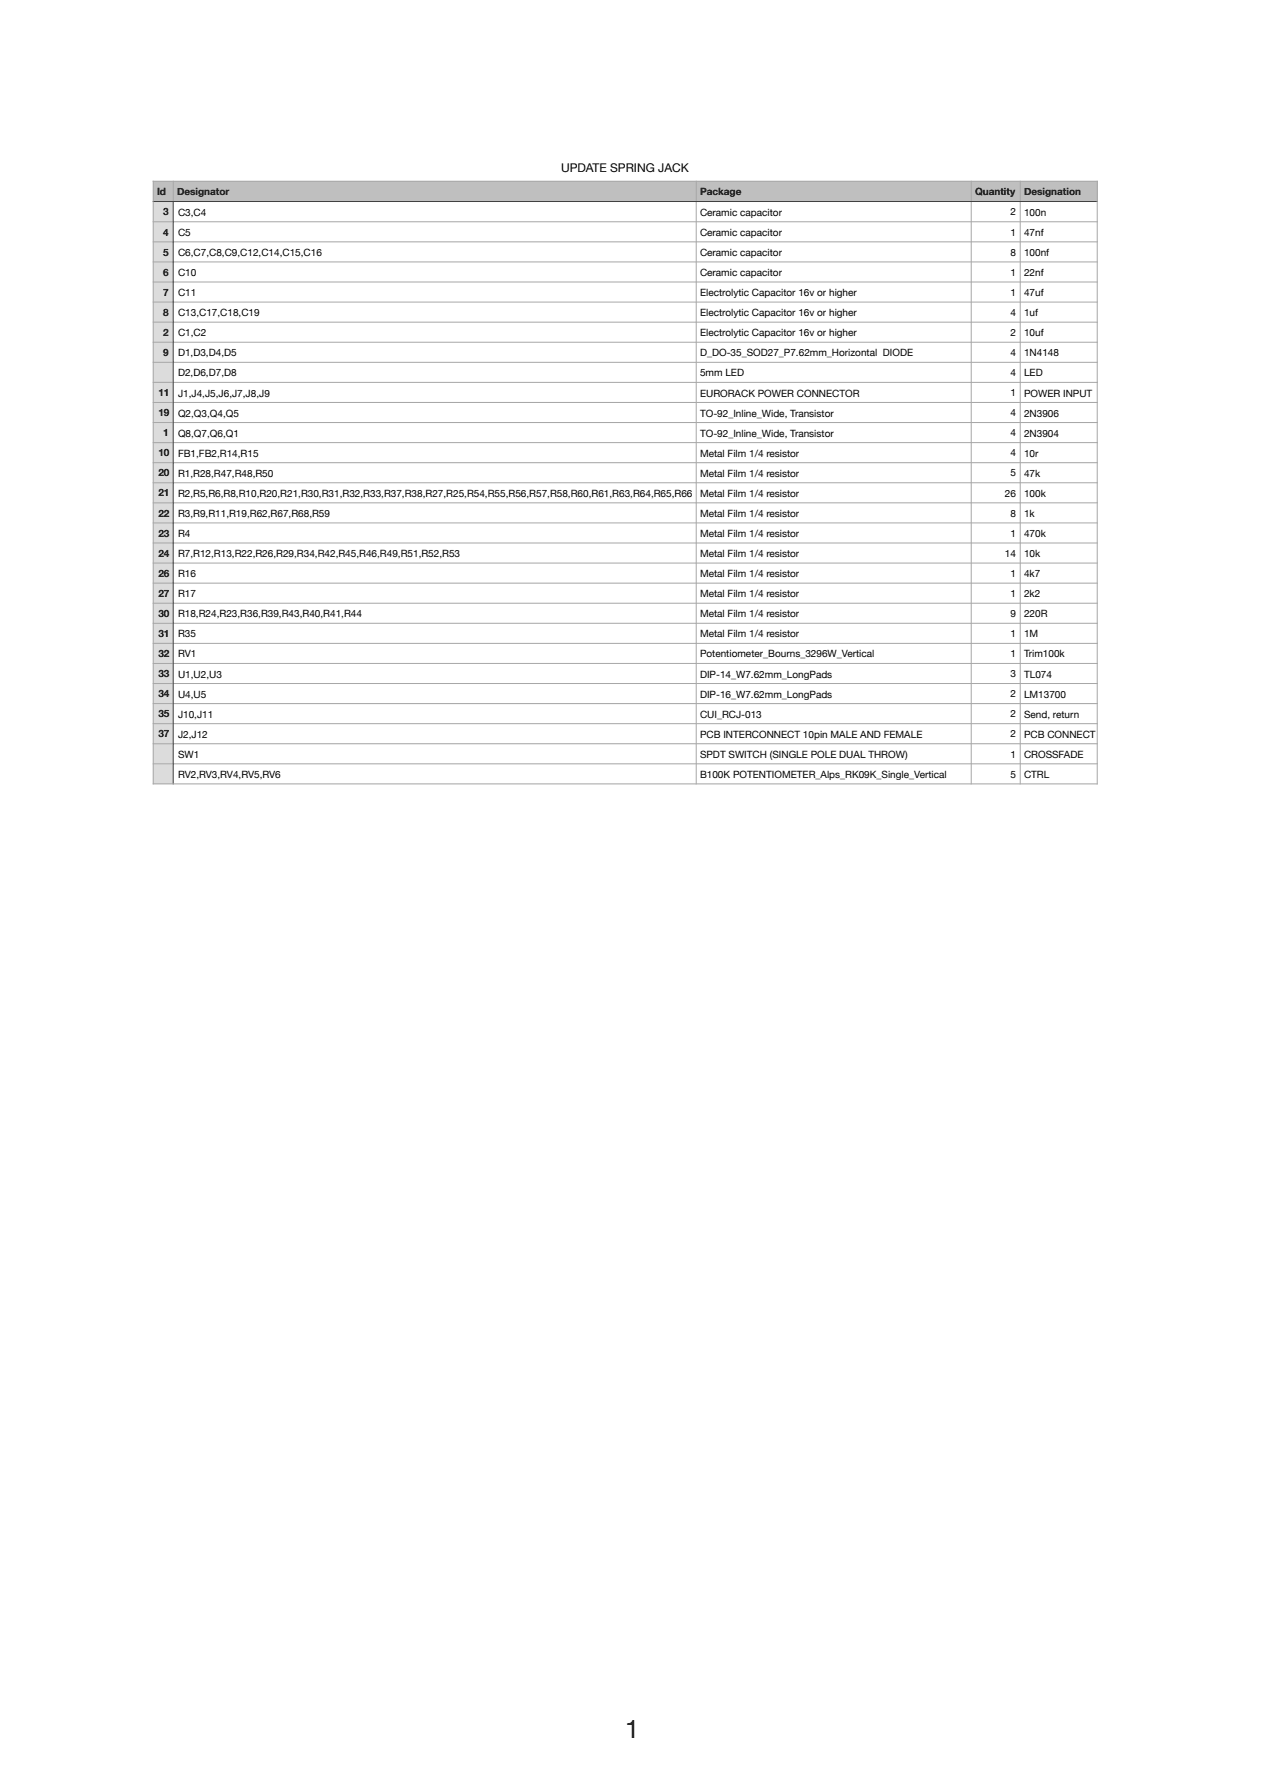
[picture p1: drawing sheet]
<svg xmlns="http://www.w3.org/2000/svg" width="447mm" height="632mm" viewBox="0 0 447 632" stroke-linecap="round" stroke-linejoin="round" font-family="sans-serif">
<defs><g id="words">
<text font-size="9" x="220.5" y="612.9">1</text>
<text font-size="4.2" x="197.9" y="60.5">UPDATE SPRING JACK</text>
<g font-size="3.5">
<text x="55.4" y="68.6">Id</text>
<text x="62.4" y="68.6">Designator</text>
<text x="246.9" y="68.6">Package</text>
<text x="344" y="68.6">Quantity</text>
<text x="361.2" y="68.6">Designation</text>
<text x="57.6" y="76">3</text>
<text x="62.8" y="76">C3,C4</text>
<text x="246.9" y="76">Ceramic capacitor</text>
<text x="356.5" y="76">2</text>
<text x="361.2" y="76">100n</text>
<text x="57.6" y="83.1">4</text>
<text x="62.8" y="83.1">C5</text>
<text x="246.9" y="83.1">Ceramic capacitor</text>
<text x="356.5" y="83.1">1</text>
<text x="361.2" y="83.1">47nf</text>
<text x="57.6" y="90.1">5</text>
<text x="62.8" y="90.1">C6,C7,C8,C9,C12,C14,C15,C16</text>
<text x="246.9" y="90.1">Ceramic capacitor</text>
<text x="356.5" y="90.2">8</text>
<text x="361.2" y="90.1">100nf</text>
<text x="57.6" y="97.2">6</text>
<text x="62.8" y="97.2">C10</text>
<text x="246.9" y="97.2">Ceramic capacitor</text>
<text x="356.5" y="97.2">1</text>
<text x="361.2" y="97.2">22nf</text>
<text x="57.6" y="104.3">7</text>
<text x="62.8" y="104.2">C11</text>
<text x="246.9" y="104.2">Electrolytic Capacitor 16v or higher</text>
<text x="356.5" y="104.3">1</text>
<text x="361.2" y="104.2">47uf</text>
<text x="57.6" y="111.4">8</text>
<text x="62.8" y="111.3">C13,C17,C18,C19</text>
<text x="246.9" y="111.3">Electrolytic Capacitor 16v or higher</text>
<text x="356.5" y="111.4">4</text>
<text x="361.2" y="111.3">1uf</text>
<text x="57.6" y="118.5">2</text>
<text x="62.8" y="118.4">C1,C2</text>
<text x="246.9" y="118.4">Electrolytic Capacitor 16v or higher</text>
<text x="356.5" y="118.5">2</text>
<text x="361.2" y="118.4">10uf</text>
<text x="57.6" y="125.5">9</text>
<text x="62.8" y="125.4">D1,D3,D4,D5</text>
<text x="246.9" y="125.4">D_DO-35_SOD27_P7.62mm_Horizontal DIODE</text>
<text x="356.5" y="125.6">4</text>
<text x="361.2" y="125.4">1N4148</text>
<text x="62.8" y="132.5">D2,D6,D7,D8</text>
<text x="246.9" y="132.5">5mm LED</text>
<text x="356.5" y="132.6">4</text>
<text x="361.2" y="132.5">LED</text>
<text x="55.9" y="139.7">11</text>
<text x="62.8" y="139.9">J1,J4,J5,J6,J7,J8,J9</text>
<text x="246.9" y="139.9">EURORACK POWER CONNECTOR</text>
<text x="356.5" y="139.7">1</text>
<text x="361.2" y="139.9">POWER INPUT</text>
<text x="55.9" y="146.8">19</text>
<text x="62.8" y="146.9">Q2,Q3,Q4,Q5</text>
<text x="246.9" y="146.9">TO-92_Inline_Wide, Transistor</text>
<text x="356.5" y="146.8">4</text>
<text x="361.2" y="146.9">2N3906</text>
<text x="57.6" y="153.9">1</text>
<text x="62.8" y="154">Q8,Q7,Q6,Q1</text>
<text x="246.9" y="154">TO-92_Inline_Wide, Transistor</text>
<text x="356.5" y="153.9">4</text>
<text x="361.2" y="154">2N3904</text>
<text x="55.9" y="160.9">10</text>
<text x="62.8" y="161">FB1,FB2,R14,R15</text>
<text x="246.9" y="161">Metal Film 1/4 resistor</text>
<text x="356.5" y="161">4</text>
<text x="361.2" y="161">10r</text>
<text x="55.9" y="168">20</text>
<text x="62.8" y="168.1">R1,R28,R47,R48,R50</text>
<text x="246.9" y="168.1">Metal Film 1/4 resistor</text>
<text x="356.5" y="168">5</text>
<text x="361.2" y="168.1">47k</text>
<text x="55.9" y="175.1">21</text>
<text x="62.8" y="175.2">R2,R5,R6,R8,R10,R20,R21,R30,R31,R32,R33,R37,R38,R27,R25,R54,R55,R56,R57,R58,R60,R61,R63,R64,R65,R66</text>
<text x="246.9" y="175.2">Metal Film 1/4 resistor</text>
<text x="354.5" y="175.1">26</text>
<text x="361.2" y="175.2">100k</text>
<text x="55.9" y="182.2">22</text>
<text x="62.8" y="182.2">R3,R9,R11,R19,R62,R67,R68,R59</text>
<text x="246.9" y="182.2">Metal Film 1/4 resistor</text>
<text x="356.5" y="182.2">8</text>
<text x="361.2" y="182.2">1k</text>
<text x="55.9" y="189.3">23</text>
<text x="62.8" y="189.3">R4</text>
<text x="246.9" y="189.3">Metal Film 1/4 resistor</text>
<text x="356.5" y="189.3">1</text>
<text x="361.2" y="189.3">470k</text>
<text x="55.9" y="196.3">24</text>
<text x="62.8" y="196.3">R7,R12,R13,R22,R26,R29,R34,R42,R45,R46,R49,R51,R52,R53</text>
<text x="246.9" y="196.3">Metal Film 1/4 resistor</text>
<text x="354.5" y="196.4">14</text>
<text x="361.2" y="196.3">10k</text>
<text x="55.9" y="203.4">26</text>
<text x="62.8" y="203.4">R16</text>
<text x="246.9" y="203.4">Metal Film 1/4 resistor</text>
<text x="356.5" y="203.4">1</text>
<text x="361.2" y="203.4">4k7</text>
<text x="55.9" y="210.5">27</text>
<text x="62.8" y="210.4">R17</text>
<text x="246.9" y="210.4">Metal Film 1/4 resistor</text>
<text x="356.5" y="210.5">1</text>
<text x="361.2" y="210.4">2k2</text>
<text x="55.9" y="217.6">30</text>
<text x="62.8" y="217.5">R18,R24,R23,R36,R39,R43,R40,R41,R44</text>
<text x="246.9" y="217.5">Metal Film 1/4 resistor</text>
<text x="356.5" y="217.6">9</text>
<text x="361.2" y="217.5">220R</text>
<text x="55.9" y="224.7">31</text>
<text x="62.8" y="224.5">R35</text>
<text x="246.9" y="224.5">Metal Film 1/4 resistor</text>
<text x="356.5" y="224.7">1</text>
<text x="361.2" y="224.5">1M</text>
<text x="55.9" y="231.7">32</text>
<text x="62.8" y="231.6">RV1</text>
<text x="246.9" y="231.6">Potentiometer_Bourns_3296W_Vertical</text>
<text x="356.5" y="231.8">1</text>
<text x="361.2" y="231.6">Trim100k</text>
<text x="55.9" y="238.8">33</text>
<text x="62.8" y="239">U1,U2,U3</text>
<text x="246.9" y="239">DIP-14_W7.62mm_LongPads</text>
<text x="356.5" y="238.8">3</text>
<text x="361.2" y="239">TL074</text>
<text x="55.9" y="245.9">34</text>
<text x="356.5" y="245.9">2</text>
<text x="62.8" y="246.1">U4,U5</text>
<text x="246.9" y="246.1">DIP-16_W7.62mm_LongPads</text>
<text x="361.2" y="246.1">LM13700</text>
<text x="55.9" y="253">35</text>
<text x="62.8" y="253.1">J10,J11</text>
<text x="246.9" y="253.1">CUI_RCJ-013</text>
<text x="356.5" y="253">2</text>
<text x="361.2" y="253.1">Send, return</text>
<text x="55.9" y="260.1">37</text>
<text x="62.8" y="260.2">J2,J12</text>
<text x="246.9" y="260.2">PCB INTERCONNECT 10pin MALE AND FEMALE</text>
<text x="356.5" y="260.1">2</text>
<text x="361.2" y="260.2">PCB CONNECT</text>
<text x="62.8" y="267.2">SW1</text>
<text x="246.9" y="267.2">SPDT SWITCH (SINGLE POLE DUAL THROW)</text>
<text x="356.5" y="267.2">1</text>
<text x="361.2" y="267.2">CROSSFADE</text>
<text x="62.8" y="274.3">RV2,RV3,RV4,RV5,RV6</text>
<text x="246.9" y="274.3">B100K POTENTIOMETER_Alps_RK09K_Single_Vertical</text>
<text x="356.5" y="274.2">5</text>
<text x="361.2" y="274.3">CTRL</text>
</g>
</g></defs>
<g fill="#bec0bf">
<path d="M54 63.9h7.1v7.2h-7.1z"/>
<path d="M61.1 63.9h184.5v7.2h-184.5z"/>
<path d="M245.6 63.9h97v7.2h-97z"/>
<path d="M342.6 63.9h17.3v7.2h-17.3z"/>
<path d="M359.9 63.9h27.2v7.2h-27.2z"/>
</g>
<g fill="#dcdcdc">
<path d="M54 71.1h7.1v7.1h-7.1z"/>
<path d="M54 78.2h7.1v7.1h-7.1z"/>
<path d="M54 85.3h7.1v7.1h-7.1z"/>
<path d="M54 92.4h7.1v7.1h-7.1z"/>
<path d="M54 99.5h7.1v7h-7.1z"/>
<path d="M54 106.5h7.1v7.1h-7.1z"/>
<path d="M54 113.6h7.1v7.1h-7.1z"/>
<path d="M54 120.7h7.1v7.1h-7.1z"/>
<path d="M54 127.8h7.1v7.1h-7.1z"/>
<path d="M54 134.9h7.1v7h-7.1z"/>
<path d="M54 141.9h7.1v7.1h-7.1z"/>
<path d="M54 149h7.1v7.1h-7.1z"/>
<path d="M54 156.1h7.1v7.1h-7.1z"/>
<path d="M54 163.2h7.1v7.1h-7.1z"/>
<path d="M54 170.3h7.1v7h-7.1z"/>
<path d="M54 177.3h7.1v7.1h-7.1z"/>
<path d="M54 184.4h7.1v7.1h-7.1z"/>
<path d="M54 191.5h7.1v7.1h-7.1z"/>
<path d="M54 198.6h7.1v7.1h-7.1z"/>
<path d="M54 205.7h7.1v7h-7.1z"/>
<path d="M54 212.7h7.1v7.1h-7.1z"/>
<path d="M54 219.8h7.1v7.1h-7.1z"/>
<path d="M54 226.9h7.1v7.1h-7.1z"/>
<path d="M54 234h7.1v7.1h-7.1z"/>
<path d="M54 241.1h7.1v7h-7.1z"/>
<path d="M54 248.1h7.1v7.1h-7.1z"/>
<path d="M54 255.2h7.1v7.1h-7.1z"/>
<path d="M54 262.3h7.1v7.1h-7.1z"/>
<path d="M54 269.4h7.1v7.1h-7.1z"/>
</g>
<g fill="none" stroke="#a6a6a6" stroke-width=".35">
<path d="M53.9 78.2h333.3M53.9 63.9h333.3M54 63.7v212.9M61.1 63.7v7.2M245.6 63.7v212.9M342.6 63.7v212.9M359.9 63.7v212.9M387.1 63.7v212.9M53.9 85.3h333.3M53.9 92.4h333.3M53.9 99.5h333.3M53.9 106.5h333.3"/>
<path d="M53.9 113.6h333.3M53.9 120.7h333.3M53.9 127.8h333.3M53.9 134.9h333.3M53.9 141.9h333.3M53.9 149h333.3M53.9 156.1h333.3M53.9 163.2h333.3M53.9 170.3h333.3M53.9 177.3h333.3M53.9 184.4h333.3M53.9 191.5h333.3"/>
<path d="M53.9 198.6h333.3M53.9 205.7h333.3M53.9 212.7h333.3M53.9 219.8h333.3M53.9 226.9h333.3M53.9 234h333.3M53.9 241.1h333.3M53.9 248.1h333.3M53.9 255.2h333.3M53.9 262.3h333.3M53.9 269.4h333.3M53.9 276.5h333.3"/>
</g>
<path d="M53.9 71.1h333.3M61.1 70.9v205.7" fill="none" stroke="#404040" stroke-width=".35"/>
<use href="#words"/>
</svg>
